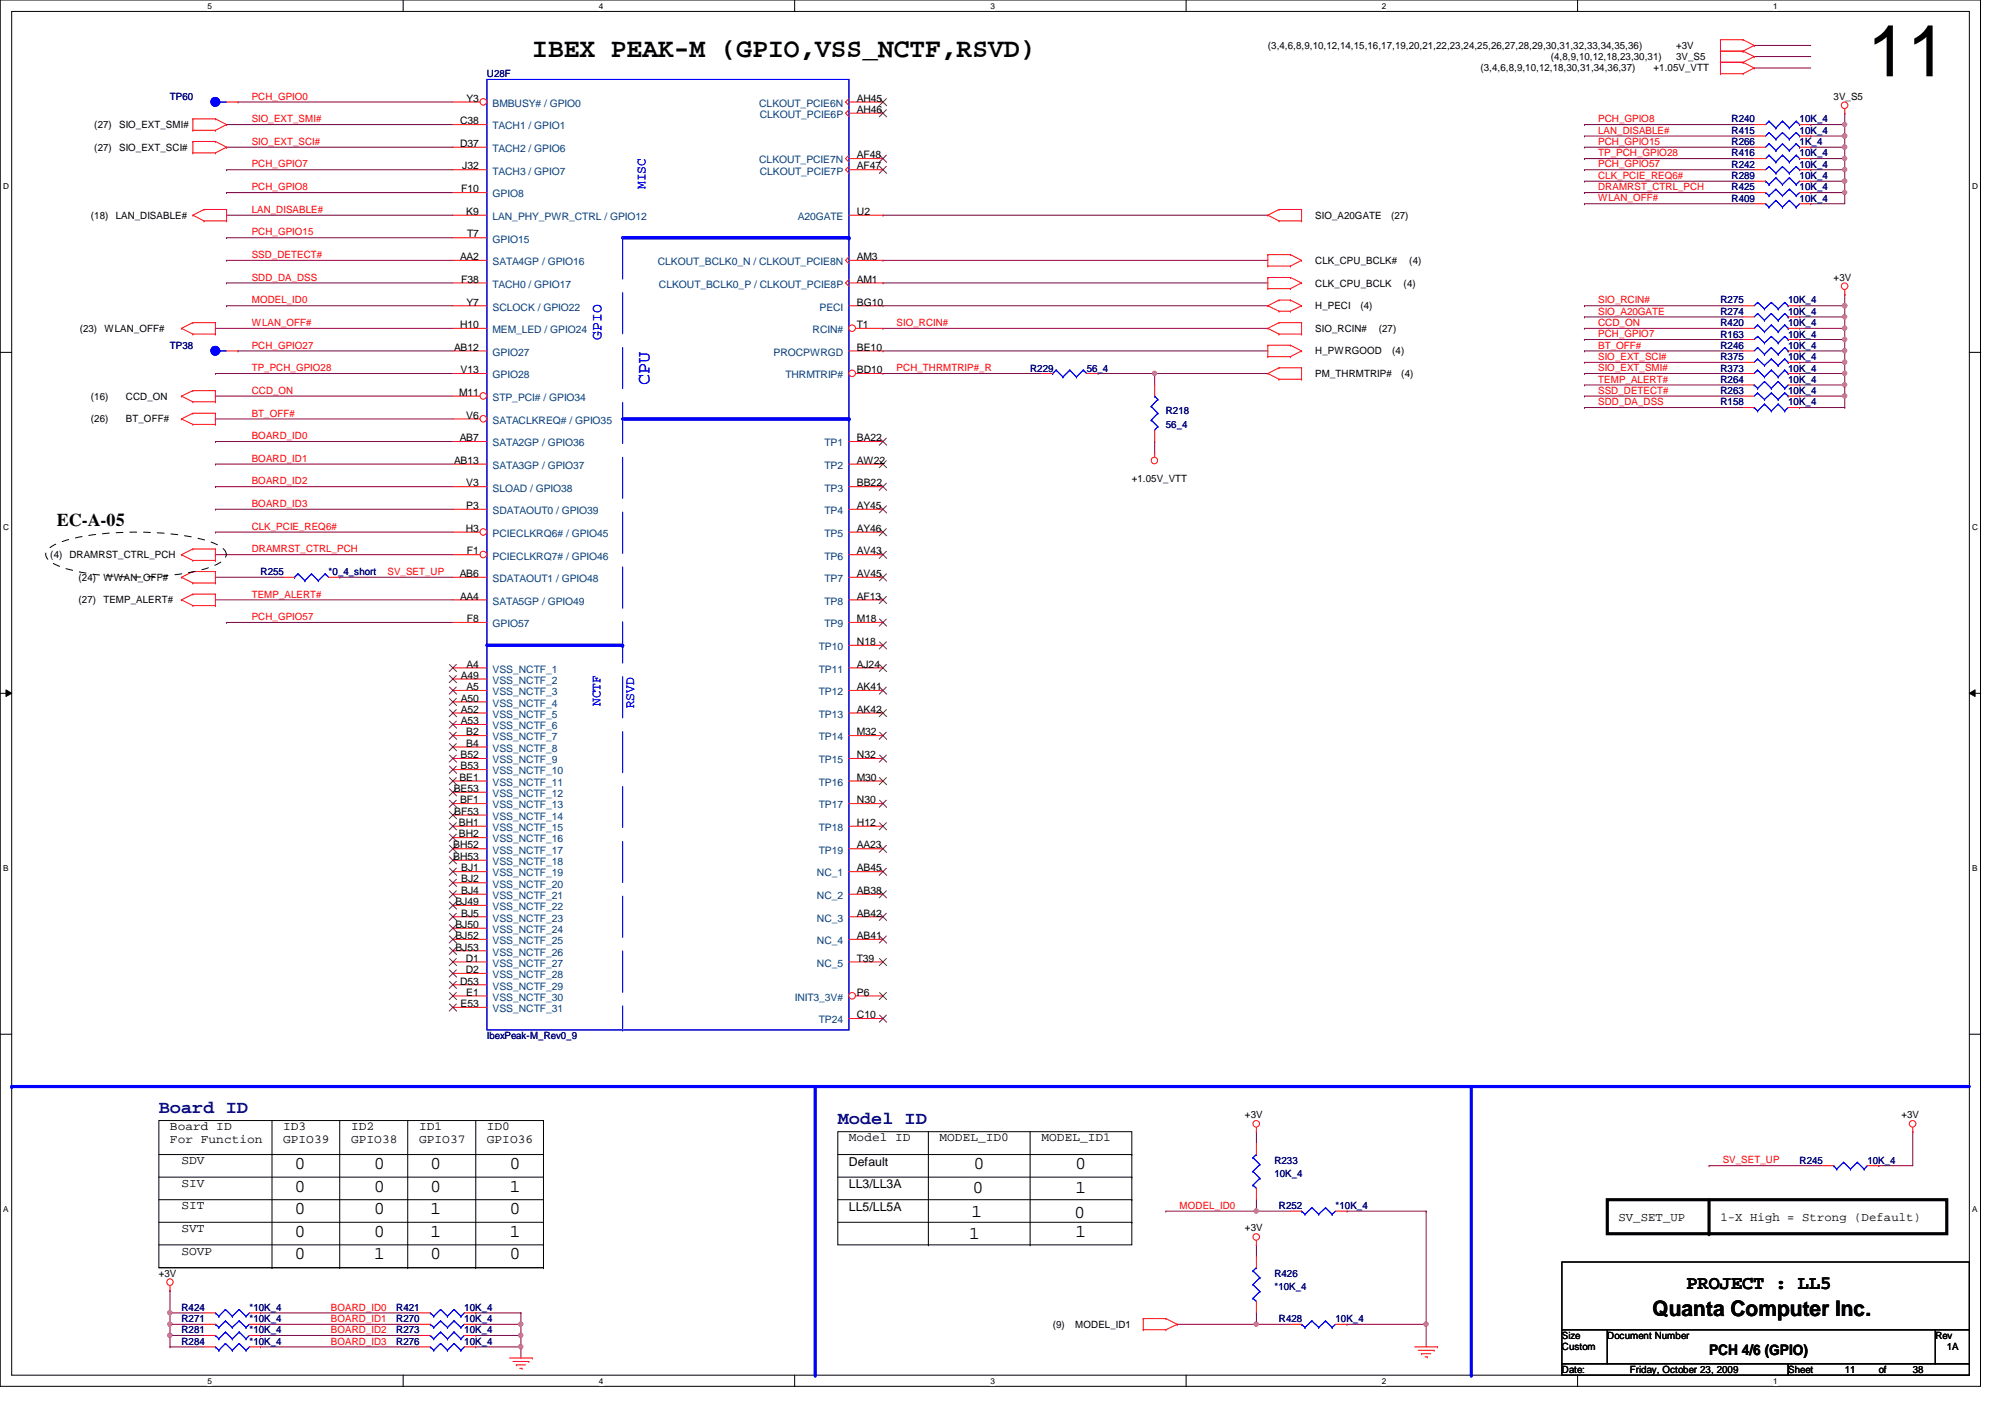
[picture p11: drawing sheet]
<svg xmlns="http://www.w3.org/2000/svg" width="297mm" height="210mm" viewBox="0 0 297 210" stroke-linecap="round" stroke-linejoin="round" font-family="sans-serif">
<defs><g id="words">
<text font-size="10.7" x="276.6" y="11.3">11</text>
<text font-size="4" x="78.9" y="8.4">IBEX PEAK-M (GPIO,VSS_NCTF,RSVD)</text>
<text font-size="3.2" x="244.8" y="194.9">Quanta Computer Inc.</text>
<text font-size="2.8" x="249.8" y="191">PROJECT : LL5</text>
<text font-size="2.7" fill="#00f" x="96.2" y="57" transform="rotate(-90 96.2 57)">CPU</text>
<g font-size="2.7">
<text x="8.4" y="77.9">EC-A-05</text>
<text x="43.6" y="173.2">0</text>
<text x="55.4" y="173.2">0</text>
<text x="63.8" y="173.2">0</text>
<text x="75.5" y="173.2">0</text>
<text x="144.2" y="173.2">0</text>
<text x="159.3" y="173.2">0</text>
<text x="43.6" y="176.5">0</text>
<text x="43.6" y="179.9">0</text>
<text x="55.4" y="176.5">0</text>
<text x="55.4" y="179.9">0</text>
<text x="63.8" y="176.5">0</text>
<text x="63.8" y="179.9">1</text>
<text x="75.5" y="176.5">1</text>
<text x="75.5" y="179.9">0</text>
<text x="144.1" y="176.7">0</text>
<text x="159.3" y="176.7">1</text>
<text x="43.6" y="183.2">0</text>
<text x="55.4" y="183.2">0</text>
<text x="63.8" y="183.2">1</text>
<text x="75.5" y="183.2">1</text>
<text x="143.5" y="183.6">1</text>
<text x="143.9" y="180.2">1</text>
<text x="159.1" y="180.4">0</text>
<text x="159.3" y="183.2">1</text>
<text x="43.6" y="186.6">0</text>
<text x="55.4" y="186.6">1</text>
<text x="63.8" y="186.6">0</text>
<text x="75.5" y="186.6">0</text>
</g>
<g font-size="2.7" fill="#000080">
<text x="23.5" y="164.9">Board ID</text>
<text x="124.1" y="166.5">Model ID</text>
</g>
<text font-size="2.2" fill="#00f" x="89.1" y="50.3" transform="rotate(-90 89.1 50.3)">GPIO</text>
<text font-size="2.2" x="253.2" y="200.7">PCH 4/6 (GPIO)</text>
<g font-size="2" fill="#00f">
<text x="95.6" y="28" transform="rotate(-90 95.6 28)">MISC</text>
<text x="88.9" y="104.6" transform="rotate(-90 88.9 104.6)">NCTF</text>
<text x="93.9" y="104.9" transform="rotate(-90 93.9 104.9)">RSVD</text>
</g>
<g font-size="1.8">
<text x="25.2" y="167.4">Board ID</text>
<text x="41.9" y="167.4">ID3</text>
<text x="52" y="167.4">ID2</text>
<text x="62.1" y="167.4">ID1</text>
<text x="72.1" y="167.4">ID0</text>
<text x="25.2" y="169.4">For Function</text>
<text x="26.9" y="172.5">SDV</text>
<text x="41.9" y="169.4">GPIO39</text>
<text x="52" y="169.4">GPIO38</text>
<text x="62.1" y="169.4">GPIO37</text>
<text x="72.1" y="169.4">GPIO36</text>
<text x="125.8" y="169.1">Model ID</text>
<text x="125.8" y="172.7">Default</text>
<text x="139.2" y="169.1">MODEL_ID0</text>
<text x="154.3" y="169.1">MODEL_ID1</text>
<text x="26.9" y="175.8">SIV</text>
<text x="26.9" y="179.2">SIT</text>
<text x="125.8" y="179.4">LL5/LL5A</text>
<text x="125.8" y="176">LL3/LL3A</text>
<text x="26.9" y="185.8">SOVP</text>
<text x="26.9" y="182.5">SVT</text>
<text x="239.8" y="180.8">SV_SET_UP</text>
<text x="254.9" y="180.8">1-X High = Strong (Default)</text>
</g>
<g font-size="1.5" fill="#000080">
<text x="72.1" y="11.4">U28F</text>
<text x="25.2" y="14.8">TP60</text>
<text x="256.5" y="21.5">R266</text>
<text x="256.5" y="18.1">R240</text>
<text x="256.5" y="23.2">R416</text>
<text x="256.5" y="19.8">R415</text>
<text x="266.6" y="21.5">1K_4</text>
<text x="266.6" y="18.1">10K_4</text>
<text x="266.6" y="23.2">10K_4</text>
<text x="266.6" y="19.8">10K_4</text>
<text x="256.5" y="26.5">R289</text>
<text x="256.5" y="29.9">R409</text>
<text x="256.5" y="28.2">R425</text>
<text x="256.5" y="24.8">R242</text>
<text x="266.6" y="26.5">10K_4</text>
<text x="266.6" y="29.9">10K_4</text>
<text x="266.6" y="28.2">10K_4</text>
<text x="266.6" y="24.8">10K_4</text>
<text x="254.9" y="45">R275</text>
<text x="254.9" y="46.7">R274</text>
<text x="264.9" y="45">10K_4</text>
<text x="264.9" y="46.7">10K_4</text>
<text x="25.2" y="51.6">TP38</text>
<text x="254.9" y="48.3">R420</text>
<text x="254.9" y="50">R163</text>
<text x="254.9" y="51.6">R246</text>
<text x="254.9" y="53.3">R375</text>
<text x="264.9" y="48.3">10K_4</text>
<text x="264.9" y="50">10K_4</text>
<text x="264.9" y="51.6">10K_4</text>
<text x="264.9" y="53.3">10K_4</text>
<text x="152.6" y="55">R229</text>
<text x="161" y="55">56_4</text>
<text x="254.9" y="58.4">R263</text>
<text x="254.9" y="55">R373</text>
<text x="254.9" y="56.7">R264</text>
<text x="264.9" y="58.4">10K_4</text>
<text x="264.9" y="55">10K_4</text>
<text x="264.9" y="56.7">10K_4</text>
<text x="172.7" y="61.4">R218</text>
<text x="172.7" y="63.4">56_4</text>
<text x="254.9" y="60">R158</text>
<text x="264.9" y="60">10K_4</text>
<text x="38.6" y="85.2">R255</text>
<text x="48.7" y="85.2">*0_4_short</text>
<text x="72.1" y="153.9">IbexPeak-M_Rev0_9</text>
<text x="188.8" y="172.4">R233</text>
<text x="266.6" y="172.4">R245</text>
<text x="276.6" y="172.4">10K_4</text>
<text x="188.8" y="174.4">10K_4</text>
<text x="189.5" y="179.1">R252</text>
<text x="197.9" y="179.1">*10K_4</text>
<text x="188.8" y="189.1">R426</text>
<text x="188.8" y="191.1">*10K_4</text>
<text x="26.9" y="195.8">R271</text>
<text x="26.9" y="194.1">R424</text>
<text x="26.9" y="197.5">R281</text>
<text x="37" y="195.8">*10K_4</text>
<text x="37" y="194.1">*10K_4</text>
<text x="37" y="197.5">*10K_4</text>
<text x="58.7" y="194.1">R421</text>
<text x="58.7" y="195.8">R270</text>
<text x="58.7" y="197.5">R273</text>
<text x="68.8" y="194.1">10K_4</text>
<text x="68.8" y="195.8">10K_4</text>
<text x="68.8" y="197.5">10K_4</text>
<text x="189.5" y="195.8">R428</text>
<text x="197.9" y="195.8">10K_4</text>
<text x="26.9" y="199.2">R284</text>
<text x="37" y="199.2">*10K_4</text>
<text x="58.7" y="199.2">R276</text>
<text x="68.8" y="199.2">10K_4</text>
</g>
<g font-size="1.5">
<text x="187.8" y="7.2">(3,4,6,8,9,10,12,14,15,16,17,19,20,21,22,23,24,25,26,27,28,29,30,31,32,33,34,35,36)</text>
<text x="219.3" y="10.6">(3,4,6,8,9,10,12,18,30,31,34,36,37)</text>
<text x="229.7" y="8.9">(4,8,9,10,12,18,23,30,31)</text>
<text x="245" y="10.6">+1.05V_VTT</text>
<text x="248.3" y="8.9">3V_S5</text>
<text x="248.3" y="7.2">+3V</text>
<text x="69.1" y="15.1">Y3</text>
<text x="127" y="15.1">AH45</text>
<text x="127" y="16.7">AH46</text>
<text x="271.6" y="14.8">3V_S5</text>
<text x="14" y="19">(27)</text>
<text x="14" y="22.3">(27)</text>
<text x="17.6" y="19">SIO_EXT_SMI#</text>
<text x="17.6" y="22.3">SIO_EXT_SCI#</text>
<text x="68.2" y="21.8">D37</text>
<text x="68.2" y="18.4">C38</text>
<text x="127" y="23.5">AF48</text>
<text x="68.3" y="28.5">F10</text>
<text x="68.5" y="25.1">J32</text>
<text x="127" y="25.1">AF47</text>
<text x="13.5" y="32.4">(18)</text>
<text x="17.1" y="32.4">LAN_DISABLE#</text>
<text x="69.1" y="31.8">K9</text>
<text x="69.2" y="35.2">T7</text>
<text x="127" y="31.8">U2</text>
<text x="194.9" y="32.4">SIO_A20GATE</text>
<text x="206.1" y="32.4">(27)</text>
<text x="68.2" y="38.5">AA2</text>
<text x="68.3" y="41.9">F38</text>
<text x="127" y="38.5">AM3</text>
<text x="127" y="41.9">AM1</text>
<text x="194.9" y="39.1">CLK_CPU_BCLK#</text>
<text x="208.8" y="39.1">(4)</text>
<text x="271.6" y="41.6">+3V</text>
<text x="69.1" y="45.3">Y7</text>
<text x="127" y="45.3">BG10</text>
<text x="194.9" y="42.5">CLK_CPU_BCLK</text>
<text x="194.9" y="45.8">H_PECI</text>
<text x="201.5" y="45.8">(4)</text>
<text x="207.9" y="42.5">(4)</text>
<text x="11.8" y="49.1">(23)</text>
<text x="15.5" y="49.1">WLAN_OFF#</text>
<text x="67.3" y="51.9">AB12</text>
<text x="68.2" y="48.6">H10</text>
<text x="127" y="51.9">BE10</text>
<text x="127" y="48.6">T1</text>
<text x="194.9" y="49.1">SIO_RCIN#</text>
<text x="194.9" y="52.5">H_PWRGOOD</text>
<text x="204.3" y="49.1">(27)</text>
<text x="206.2" y="52.5">(4)</text>
<text x="13.5" y="59.2">(16)</text>
<text x="18.7" y="59.2">CCD_ON</text>
<text x="68" y="58.6">M11</text>
<text x="68.2" y="55.3">V13</text>
<text x="127" y="55.3">BD10</text>
<text x="194.9" y="55.8">PM_THRMTRIP#</text>
<text x="207.6" y="55.8">(4)</text>
<text x="13.5" y="62.6">(26)</text>
<text x="18.7" y="62.6">BT_OFF#</text>
<text x="68.1" y="65.4">AB7</text>
<text x="69.1" y="62">V6</text>
<text x="127" y="65.4">BA22</text>
<text x="67.3" y="68.7">AB13</text>
<text x="127" y="68.7">AW22</text>
<text x="167.7" y="71.5">+1.05V_VTT</text>
<text x="69.1" y="72.1">V3</text>
<text x="69.1" y="75.4">P3</text>
<text x="127" y="75.4">AY45</text>
<text x="127" y="72.1">BB22</text>
<text x="7.4" y="82.7">(4)</text>
<text x="10.3" y="82.7">DRAMRST_CTRL_PCH</text>
<text x="69" y="78.8">H3</text>
<text x="69.2" y="82.1">F1</text>
<text x="127" y="78.8">AY46</text>
<text x="127" y="82.1">AV43</text>
<text x="11.6" y="86">(24)</text>
<text x="11.6" y="89.4">(27)</text>
<text x="15.3" y="86">WWAN_OFF#</text>
<text x="15.3" y="89.4">TEMP_ALERT#</text>
<text x="68.1" y="85.5">AB6</text>
<text x="68.2" y="88.8">AA4</text>
<text x="127" y="85.5">AV45</text>
<text x="127" y="88.8">AF13</text>
<text x="69.2" y="92.2">F8</text>
<text x="127" y="92.2">M18</text>
<text x="127" y="95.5">N18</text>
<text x="68.3" y="100.5">A49</text>
<text x="69.1" y="98.9">A4</text>
<text x="127" y="98.9">AJ24</text>
<text x="68.3" y="103.9">A50</text>
<text x="68.3" y="105.6">A52</text>
<text x="68.3" y="107.3">A53</text>
<text x="69.1" y="102.2">A5</text>
<text x="127" y="102.2">AK41</text>
<text x="127" y="105.6">AK42</text>
<text x="68.2" y="112.3">B52</text>
<text x="68.2" y="114">B53</text>
<text x="69.1" y="108.9">B2</text>
<text x="69.1" y="110.6">B4</text>
<text x="127" y="108.9">M32</text>
<text x="127" y="112.3">N32</text>
<text x="67.2" y="117.3">BE53</text>
<text x="68.1" y="115.7">BE1</text>
<text x="68.2" y="119">BF1</text>
<text x="127" y="115.7">M30</text>
<text x="127" y="119">N30</text>
<text x="67.1" y="125.7">BH52</text>
<text x="67.3" y="120.7">BF53</text>
<text x="68" y="122.3">BH1</text>
<text x="68" y="124">BH2</text>
<text x="127" y="125.7">AA23</text>
<text x="127" y="122.3">H12</text>
<text x="67.1" y="127.4">BH53</text>
<text x="68.3" y="129.1">BJ1</text>
<text x="68.3" y="130.7">BJ2</text>
<text x="127" y="129.1">AB45</text>
<text x="67.5" y="134.1">BJ49</text>
<text x="67.5" y="137.5">BJ50</text>
<text x="68.3" y="132.4">BJ4</text>
<text x="68.3" y="135.8">BJ5</text>
<text x="127" y="132.4">AB38</text>
<text x="127" y="135.8">AB42</text>
<text x="67.5" y="139.1">BJ52</text>
<text x="67.5" y="140.8">BJ53</text>
<text x="69" y="142.5">D1</text>
<text x="127" y="139.1">AB41</text>
<text x="127" y="142.5">T39</text>
<text x="68.2" y="145.8">D53</text>
<text x="68.2" y="149.2">E53</text>
<text x="69" y="144.1">D2</text>
<text x="69.1" y="147.5">E1</text>
<text x="127" y="147.5">P6</text>
<text x="127" y="150.8">C10</text>
<text x="184.4" y="165.7">+3V</text>
<text x="281.7" y="165.7">+3V</text>
<text x="184.4" y="182.4">+3V</text>
<text x="23.5" y="189.1">+3V</text>
<text x="156" y="196.7">(9)</text>
<text x="159.3" y="196.7">MODEL_ID1</text>
<text x="231.4" y="198.3">Size</text>
<text x="231.4" y="203.4">Date:</text>
<text x="231.4" y="200">Custom</text>
<text x="238.1" y="198.3">Document Number</text>
<text x="241.5" y="203.4">Friday, October 23, 2009</text>
<text x="264.9" y="203.4">Sheet</text>
<text x="273.3" y="203.4">11</text>
<text x="278.3" y="203.4">of</text>
<text x="283.4" y="203.4">38</text>
<text x="286.7" y="198.3">Rev</text>
<text x="288.4" y="200">1A</text>
</g>
<g font-size="1.5" fill="#f00">
<text x="37.3" y="14.8">PCH_GPIO0</text>
<text x="37.3" y="18.1">SIO_EXT_SMI#</text>
<text x="37.3" y="21.5">SIO_EXT_SCI#</text>
<text x="236.8" y="18.1">PCH_GPIO8</text>
<text x="236.8" y="19.8">LAN_DISABLE#</text>
<text x="236.8" y="21.5">PCH_GPIO15</text>
<text x="236.8" y="23.2">TP_PCH_GPIO28</text>
<text x="37.3" y="24.8">PCH_GPIO7</text>
<text x="37.3" y="28.2">PCH_GPIO8</text>
<text x="236.8" y="24.8">PCH_GPIO57</text>
<text x="236.8" y="26.5">CLK_PCIE_REQ6#</text>
<text x="236.8" y="28.2">DRAMRST_CTRL_PCH</text>
<text x="236.8" y="29.8">WLAN_OFF#</text>
<text x="37.3" y="34.9">PCH_GPIO15</text>
<text x="37.3" y="31.5">LAN_DISABLE#</text>
<text x="37.3" y="41.6">SDD_DA_DSS</text>
<text x="37.3" y="38.2">SSD_DETECT#</text>
<text x="37.3" y="45">MODEL_ID0</text>
<text x="236.8" y="45">SIO_RCIN#</text>
<text x="236.8" y="46.6">SIO_A20GATE</text>
<text x="37.3" y="51.6">PCH_GPIO27</text>
<text x="37.3" y="48.3">WLAN_OFF#</text>
<text x="132.8" y="48.3">SIO_RCIN#</text>
<text x="236.8" y="48.3">CCD_ON</text>
<text x="236.8" y="53.3">SIO_EXT_SCI#</text>
<text x="236.8" y="50">PCH_GPIO7</text>
<text x="236.8" y="51.6">BT_OFF#</text>
<text x="37.3" y="55">TP_PCH_GPIO28</text>
<text x="37.3" y="58.3">CCD_ON</text>
<text x="132.8" y="55">PCH_THRMTRIP#_R</text>
<text x="236.8" y="55">SIO_EXT_SMI#</text>
<text x="236.8" y="56.7">TEMP_ALERT#</text>
<text x="236.8" y="58.3">SSD_DETECT#</text>
<text x="37.3" y="61.7">BT_OFF#</text>
<text x="37.3" y="65.1">BOARD_ID0</text>
<text x="236.8" y="60">SDD_DA_DSS</text>
<text x="37.3" y="71.8">BOARD_ID2</text>
<text x="37.3" y="68.4">BOARD_ID1</text>
<text x="37.3" y="75.1">BOARD_ID3</text>
<text x="37.3" y="78.5">CLK_PCIE_REQ6#</text>
<text x="37.3" y="81.8">DRAMRST_CTRL_PCH</text>
<text x="37.3" y="88.5">TEMP_ALERT#</text>
<text x="57.4" y="85.2">SV_SET_UP</text>
<text x="37.3" y="91.9">PCH_GPIO57</text>
<text x="255.2" y="172.3">SV_SET_UP</text>
<text x="174.7" y="179.1">MODEL_ID0</text>
<text x="49" y="197.5">BOARD_ID2</text>
<text x="49" y="195.8">BOARD_ID1</text>
<text x="49" y="194.1">BOARD_ID0</text>
<text x="49" y="199.2">BOARD_ID3</text>
</g>
<g font-size="1.5" fill="#004080">
<text x="73" y="15.8">BMBUSY# / GPIO0</text>
<text x="112.5" y="15.8">CLKOUT_PCIE6N</text>
<text x="112.6" y="17.5">CLKOUT_PCIE6P</text>
<text x="73" y="22.5">TACH2 / GPIO6</text>
<text x="73" y="19.2">TACH1 / GPIO1</text>
<text x="73" y="25.9">TACH3 / GPIO7</text>
<text x="73" y="29.3">GPIO8</text>
<text x="112.5" y="24.2">CLKOUT_PCIE7N</text>
<text x="112.6" y="25.9">CLKOUT_PCIE7P</text>
<text x="73" y="32.6">LAN_PHY_PWR_CTRL / GPIO12</text>
<text x="73" y="35.9">GPIO15</text>
<text x="118.2" y="32.6">A20GATE</text>
<text x="73" y="39.3">SATA4GP / GPIO16</text>
<text x="97.4" y="39.3">CLKOUT_BCLK0_N / CLKOUT_PCIE8N</text>
<text x="73" y="42.6">TACH0 / GPIO17</text>
<text x="73" y="46">SCLOCK / GPIO22</text>
<text x="97.6" y="42.6">CLKOUT_BCLK0_P / CLKOUT_PCIE8P</text>
<text x="121.4" y="46">PECI</text>
<text x="73" y="52.7">GPIO27</text>
<text x="73" y="49.4">MEM_LED / GPIO24</text>
<text x="114.6" y="52.7">PROCPWRGD</text>
<text x="120.4" y="49.4">RCIN#</text>
<text x="73" y="56">GPIO28</text>
<text x="73" y="59.4">STP_PCI# / GPIO34</text>
<text x="116.4" y="56">THRMTRIP#</text>
<text x="73" y="62.8">SATACLKREQ# / GPIO35</text>
<text x="73" y="69.5">SATA3GP / GPIO37</text>
<text x="73" y="66.1">SATA2GP / GPIO36</text>
<text x="122.2" y="66.1">TP1</text>
<text x="122.2" y="69.5">TP2</text>
<text x="73" y="72.8">SLOAD / GPIO38</text>
<text x="73" y="76.2">SDATAOUT0 / GPIO39</text>
<text x="122.2" y="76.2">TP4</text>
<text x="122.2" y="72.8">TP3</text>
<text x="73" y="79.5">PCIECLKRQ6# / GPIO45</text>
<text x="73" y="82.9">PCIECLKRQ7# / GPIO46</text>
<text x="122.2" y="79.5">TP5</text>
<text x="122.2" y="82.9">TP6</text>
<text x="73" y="89.6">SATA5GP / GPIO49</text>
<text x="73" y="86.2">SDATAOUT1 / GPIO48</text>
<text x="122.2" y="86.2">TP7</text>
<text x="122.2" y="89.6">TP8</text>
<text x="73" y="92.9">GPIO57</text>
<text x="122.2" y="92.9">TP9</text>
<text x="73" y="99.7">VSS_NCTF_1</text>
<text x="73" y="101.3">VSS_NCTF_2</text>
<text x="121.3" y="96.3">TP10</text>
<text x="121.3" y="99.7">TP11</text>
<text x="73" y="103">VSS_NCTF_3</text>
<text x="73" y="104.7">VSS_NCTF_4</text>
<text x="73" y="106.3">VSS_NCTF_5</text>
<text x="121.3" y="103">TP12</text>
<text x="121.3" y="106.3">TP13</text>
<text x="73" y="108">VSS_NCTF_6</text>
<text x="73" y="109.7">VSS_NCTF_7</text>
<text x="73" y="111.4">VSS_NCTF_8</text>
<text x="73" y="113.1">VSS_NCTF_9</text>
<text x="121.3" y="109.7">TP14</text>
<text x="121.3" y="113.1">TP15</text>
<text x="73" y="114.7">VSS_NCTF_10</text>
<text x="73" y="116.4">VSS_NCTF_11</text>
<text x="73" y="118.1">VSS_NCTF_12</text>
<text x="73" y="119.8">VSS_NCTF_13</text>
<text x="121.3" y="116.4">TP16</text>
<text x="121.3" y="119.8">TP17</text>
<text x="73" y="121.5">VSS_NCTF_14</text>
<text x="73" y="123.1">VSS_NCTF_15</text>
<text x="73" y="124.8">VSS_NCTF_16</text>
<text x="121.3" y="123.1">TP18</text>
<text x="73" y="126.4">VSS_NCTF_17</text>
<text x="73" y="128.1">VSS_NCTF_18</text>
<text x="73" y="129.8">VSS_NCTF_19</text>
<text x="73" y="131.5">VSS_NCTF_20</text>
<text x="121" y="129.8">NC_1</text>
<text x="121.3" y="126.4">TP19</text>
<text x="73" y="133.2">VSS_NCTF_21</text>
<text x="73" y="134.8">VSS_NCTF_22</text>
<text x="73" y="136.5">VSS_NCTF_23</text>
<text x="121" y="133.2">NC_2</text>
<text x="121" y="136.5">NC_3</text>
<text x="73" y="138.2">VSS_NCTF_24</text>
<text x="73" y="139.9">VSS_NCTF_25</text>
<text x="73" y="141.6">VSS_NCTF_26</text>
<text x="73" y="143.2">VSS_NCTF_27</text>
<text x="121" y="139.9">NC_4</text>
<text x="121" y="143.2">NC_5</text>
<text x="73" y="144.9">VSS_NCTF_28</text>
<text x="73" y="146.6">VSS_NCTF_29</text>
<text x="73" y="148.3">VSS_NCTF_30</text>
<text x="73" y="149.9">VSS_NCTF_31</text>
<text x="117.8" y="148.3">INIT3_3V#</text>
<text x="121.3" y="151.6">TP24</text>
</g>
<g font-size="1.2">
<text x="30.7" y="1.3">5</text>
<text x="88.7" y="1.3">4</text>
<text x="146.7" y="1.3">3</text>
<text x="204.7" y="1.3">2</text>
<text x="262.7" y="1.3">1</text>
<text x=".5" y="28">D</text>
<text x="292.2" y="28">D</text>
<text x=".5" y="78.5">C</text>
<text x="292.2" y="78.5">C</text>
<text x=".5" y="129">B</text>
<text x="292.2" y="129">B</text>
<text x=".5" y="179.5">A</text>
<text x="292.2" y="179.5">A</text>
<text x="30.7" y="205">5</text>
<text x="88.7" y="205">4</text>
<text x="146.7" y="205">3</text>
<text x="204.7" y="205">2</text>
<text x="262.7" y="205">1</text>
</g>
</g></defs>
<path d="M0 0h293.4v205.4h-293.4zM1.7 1.7h290.1v202h-290.1z" fill="none" stroke="#000" stroke-width=".15"/>
<g fill="#fff">
<path d="M30.7 .2h.7v1.3h-.7z"/>
<path d="M30.7 203.9h.7v1.3h-.7z"/>
</g>
<path d="M59.7 0v1.7M59.7 203.7v1.7" fill="none" stroke="#000" stroke-width=".15"/>
<g fill="#fff">
<path d="M88.7 .2h.7v1.3h-.7z"/>
<path d="M88.7 203.9h.7v1.3h-.7z"/>
</g>
<path d="M117.7 0v1.7M117.7 203.7v1.7" fill="none" stroke="#000" stroke-width=".15"/>
<g fill="#fff">
<path d="M146.7 .2h.7v1.3h-.7z"/>
<path d="M146.7 203.9h.7v1.3h-.7z"/>
</g>
<path d="M175.7 0v1.7M175.7 203.7v1.7" fill="none" stroke="#000" stroke-width=".15"/>
<g fill="#fff">
<path d="M204.7 .2h.7v1.3h-.7z"/>
<path d="M204.7 203.9h.7v1.3h-.7z"/>
</g>
<path d="M233.7 0v1.7M233.7 203.7v1.7" fill="none" stroke="#000" stroke-width=".15"/>
<g fill="#fff">
<path d="M262.7 .2h.7v1.3h-.7z"/>
<path d="M262.7 203.9h.7v1.3h-.7z"/>
<path d="M.5 26.9h.8v1.4h-.8z"/>
<path d="M292.2 26.9h.8v1.4h-.8z"/>
<path d="M.5 77.4h.8v1.4h-.8z"/>
<path d="M292.2 77.4h.8v1.4h-.8z"/>
</g>
<path d="M0 52.2h1.7M291.8 52.2h1.7" fill="none" stroke="#000" stroke-width=".15"/>
<g fill="#fff">
<path d="M.5 127.9h.7v1.4h-.7z"/>
<path d="M292.2 127.9h.7v1.4h-.7z"/>
</g>
<path d="M0 102.7h1.7M.9 102.2l.8 .5-.8 .5zM291.8 102.7l.8-.5v1zM291.8 102.7h1.7" fill="none" stroke="#000" stroke-width=".15"/>
<path d="M.9 102.2l.8 .5-.8 .5zM291.8 102.7l.8-.5v1z" fill="#000"/>
<g fill="#fff">
<path d="M.5 178.4h.7v1.4h-.7z"/>
<path d="M292.2 178.4h.7v1.4h-.7z"/>
</g>
<path d="M0 153.2h1.7M291.8 153.2h1.7" fill="none" stroke="#000" stroke-width=".15"/>
<g fill="none" stroke="#800040" stroke-width=".15">
<path d="M33.6 25.1h.1M33.6 28.5h.1M33.6 25.1h33.5M33.6 28.5h33.5M130.8 38.6h.1M130.8 38.6h57M31.9 55.3h.1M31.9 55.3h35.2M35.3 52h.1M35.3 52h31.8M130.8 41.9h.1M130.8 52h.1"/>
<path d="M130.8 55.3h.1M130.8 52h57M130.8 55.3h23.5M130.8 41.9h57M171.1 55.3h.1M171.1 55.3h16.7M31.9 62.1h.1M31.9 72.1h.1M31.9 62.1h35.2M31.9 72.1h35.2M33.6 92.2h.1M33.6 92.2h33.5"/>
</g>
<circle cx="171" cy="55.3" r=".32" fill="#f0f"/>
<circle cx="171" cy="55.3" r=".32" fill="none" stroke="#f0f" stroke-width=".15"/>
<path d="M130.8 31.9h.1M130.8 31.9h57M234.7 48.6h.1M234.7 45.3h.1M234.7 48.6h23.5M234.7 45.3h23.5M266.6 48.6h.1M266.6 45.3h.1M266.6 45.3h6.7M273.3 46.9h.1M273.3 46.9v1.7h-6.7" fill="none" stroke="#800040" stroke-width=".15"/>
<circle cx="273.3" cy="46.9" r=".32" fill="#f0f"/>
<circle cx="273.3" cy="46.9" r=".32" fill="none" stroke="#f0f" stroke-width=".15"/>
<path d="M273.3 26.8h.1M273.3 26.8v1.7M130.8 48.6h.1M130.8 48.6h57M273.3 48.6h.1M273.3 48.6v1.7" fill="none" stroke="#800040" stroke-width=".15"/>
<circle cx="273.3" cy="48.6" r=".32" fill="#f0f"/>
<circle cx="273.3" cy="48.6" r=".32" fill="none" stroke="#f0f" stroke-width=".15"/>
<path d="M33.6 45.3h.1M33.6 41.9h.1M33.6 45.3h33.5M33.6 41.9h33.5M234.7 46.9h.1M234.7 46.9h23.5M266.6 46.9h.1M266.6 46.9h6.7M273.3 52h.1M273.3 52v1.7" fill="none" stroke="#800040" stroke-width=".15"/>
<circle cx="273.3" cy="52" r=".32" fill="#f0f"/>
<circle cx="273.3" cy="52" r=".32" fill="none" stroke="#f0f" stroke-width=".15"/>
<path d="M234.7 18.5h.1M234.7 18.5h25.2M268.3 18.5h.1M268.3 18.5h5M273.3 45.3h.1M273.3 45.3v1.6M31.9 78.8h.1M31.9 75.4h.1M31.9 78.8h35.2M31.9 75.4h35.2M31.9 82.2h.1M31.9 82.2h35.2" fill="none" stroke="#800040" stroke-width=".15"/>
<circle cx="273.3" cy="45.3" r=".32" fill="#f0f"/>
<circle cx="273.3" cy="45.3" r=".32" fill="none" stroke="#f0f" stroke-width=".15"/>
<path d="M33.6 35.2h.1M33.6 35.2h33.5M31.9 48.6h.1M31.9 58.7h.1M31.9 48.6h35.2M31.9 58.7h35.2M273.3 43.6h.1M273.3 43.6v1.7" fill="none" stroke="#800040" stroke-width=".15"/>
<circle cx="273.3" cy="45.3" r=".32" fill="#f0f"/>
<circle cx="273.3" cy="45.3" r=".32" fill="none" stroke="#f0f" stroke-width=".15"/>
<path d="M234.7 55.3h.1M234.7 55.3h23.5M266.6 55.3h.1M266.6 53.7h.1M266.6 53.7h6.7M273.3 53.7h.1M273.3 53.7v1.6h-6.7" fill="none" stroke="#800040" stroke-width=".15"/>
<circle cx="273.3" cy="53.7" r=".32" fill="#f0f"/>
<circle cx="273.3" cy="53.7" r=".32" fill="none" stroke="#f0f" stroke-width=".15"/>
<path d="M234.7 53.7h.1M234.7 53.7h23.5M38.6 199.5h.1M38.6 199.5h23.5M70.5 197.8h.1M70.5 197.8h6.7" fill="none" stroke="#800040" stroke-width=".15"/>
<circle cx="77.1" cy="197.8" r=".32" fill="#f0f"/>
<circle cx="77.1" cy="197.8" r=".32" fill="none" stroke="#f0f" stroke-width=".15"/>
<path d="M38.6 197.8h.1M38.6 197.8h23.5M70.5 199.5h.1M70.5 199.5h6.7" fill="none" stroke="#800040" stroke-width=".15"/>
<circle cx="77.1" cy="199.5" r=".32" fill="#f0f"/>
<circle cx="77.1" cy="199.5" r=".32" fill="none" stroke="#f0f" stroke-width=".15"/>
<path d="M25.2 199.5h.1M25.2 197.8h.1M25.2 199.5h5M25.2 197.8h5" fill="none" stroke="#800040" stroke-width=".15"/>
<circle cx="25.2" cy="197.8" r=".32" fill="#f0f"/>
<circle cx="25.2" cy="197.8" r=".32" fill="none" stroke="#f0f" stroke-width=".15"/>
<g fill="none" stroke="#800040" stroke-width=".15">
<path d="M25.2 196.2h.1M25.2 197.8h.1M25.2 191.1h.1M25.2 194.5h.1M25.2 191.1v8.4M38.6 196.2h.1M38.6 194.5h.1M38.6 196.2h23.5M38.6 194.5h23.5M77.2 196.2h.1M77.2 197.8h.1M77.2 194.5h.1"/>
<path d="M77.2 199.5h.1M77.2 194.5v6.7"/>
</g>
<circle cx="25.2" cy="196.1" r=".32" fill="#f0f"/>
<circle cx="25.2" cy="196.1" r=".32" fill="none" stroke="#f0f" stroke-width=".15"/>
<circle cx="25.2" cy="194.5" r=".32" fill="#f0f"/>
<circle cx="25.2" cy="194.5" r=".32" fill="none" stroke="#f0f" stroke-width=".15"/>
<path d="M25.2 196.2h.1M25.2 194.5h.1M25.2 196.2h5M25.2 194.5h5M70.5 194.5h.1M70.5 196.2h.1M70.5 196.2h6.7M70.5 194.5h6.7" fill="none" stroke="#800040" stroke-width=".15"/>
<circle cx="77.1" cy="196.1" r=".32" fill="#f0f"/>
<circle cx="77.1" cy="196.1" r=".32" fill="none" stroke="#f0f" stroke-width=".15"/>
<path d="M186.1 167.6h.1M186.1 167.6v1.7M199.6 196.2h.1M199.6 196.2h11.7" fill="none" stroke="#800040" stroke-width=".15"/>
<circle cx="211.3" cy="196.1" r=".32" fill="#f0f"/>
<circle cx="211.3" cy="196.1" r=".32" fill="none" stroke="#f0f" stroke-width=".15"/>
<path d="M174.4 196.2h.1M174.4 196.2h16.8M186.1 194.5h.1M186.1 196.2h.1M186.1 194.5v1.7" fill="none" stroke="#800040" stroke-width=".15"/>
<circle cx="186.1" cy="196.1" r=".32" fill="#f0f"/>
<circle cx="186.1" cy="196.1" r=".32" fill="none" stroke="#f0f" stroke-width=".15"/>
<path d="M172.7 179.4h.1M172.7 179.4h18.5M186.1 177.7h.1M186.1 179.4h.1M186.1 177.7v1.7M199.6 179.4h.1M199.6 179.4h11.7" fill="none" stroke="#800040" stroke-width=".15"/>
<circle cx="186.1" cy="179.4" r=".32" fill="#f0f"/>
<circle cx="186.1" cy="179.4" r=".32" fill="none" stroke="#f0f" stroke-width=".15"/>
<g fill="none" stroke="#800040" stroke-width=".15">
<path d="M33.6 18.5h.1M33.6 18.5h33.5M273.3 16.8h.1M273.3 16.8v1.7M33.6 21.8h.1M33.6 21.8h33.5M234.7 20.2h.1M234.7 20.2h25.2M268.3 20.2h.1M268.3 20.2h5M211.3 179.4h.1M211.3 179.4v20.1"/>
<path d="M186.1 184.4h.1M186.1 184.4v1.7M211.3 196.2h.1"/>
</g>
<circle cx="273.3" cy="20.1" r=".32" fill="#f0f"/>
<circle cx="273.3" cy="20.1" r=".32" fill="none" stroke="#f0f" stroke-width=".15"/>
<path d="M273.3 18.5h.1M273.3 18.5v1.7" fill="none" stroke="#800040" stroke-width=".15"/>
<circle cx="273.3" cy="18.4" r=".32" fill="#f0f"/>
<circle cx="273.3" cy="18.4" r=".32" fill="none" stroke="#f0f" stroke-width=".15"/>
<path d="M234.7 21.8h.1M234.7 21.8h25.2M268.3 21.8h.1M273.3 20.2h.1M273.3 20.2v1.6h-5" fill="none" stroke="#800040" stroke-width=".15"/>
<circle cx="273.3" cy="20.1" r=".32" fill="#f0f"/>
<circle cx="273.3" cy="20.1" r=".32" fill="none" stroke="#f0f" stroke-width=".15"/>
<path d="M234.7 23.5h.1M234.7 23.5h25.2M268.3 23.5h.1M273.3 21.8h.1M273.3 21.8v1.7h-5" fill="none" stroke="#800040" stroke-width=".15"/>
<circle cx="273.3" cy="21.8" r=".32" fill="#f0f"/>
<circle cx="273.3" cy="21.8" r=".32" fill="none" stroke="#f0f" stroke-width=".15"/>
<path d="M234.7 25.1h.1M234.7 25.1h25.2M268.3 25.1h.1M268.3 25.1h5" fill="none" stroke="#800040" stroke-width=".15"/>
<circle cx="273.3" cy="25.1" r=".32" fill="#f0f"/>
<circle cx="273.3" cy="25.1" r=".32" fill="none" stroke="#f0f" stroke-width=".15"/>
<path d="M273.3 23.5h.1M273.3 23.5v1.6" fill="none" stroke="#800040" stroke-width=".15"/>
<circle cx="273.3" cy="23.5" r=".32" fill="#f0f"/>
<circle cx="273.3" cy="23.5" r=".32" fill="none" stroke="#f0f" stroke-width=".15"/>
<path d="M234.7 50.3h.1M234.7 50.3h23.5M266.6 50.3h.1M266.6 50.3h6.7" fill="none" stroke="#800040" stroke-width=".15"/>
<circle cx="273.3" cy="50.3" r=".32" fill="#f0f"/>
<circle cx="273.3" cy="50.3" r=".32" fill="none" stroke="#f0f" stroke-width=".15"/>
<path d="M268.3 26.8h.1M268.3 26.8h5M234.7 52h.1M234.7 52h23.5M266.6 52h.1M273.3 50.3h.1M273.3 50.3v1.7h-6.7" fill="none" stroke="#800040" stroke-width=".15"/>
<circle cx="273.3" cy="26.8" r=".32" fill="#f0f"/>
<circle cx="273.3" cy="26.8" r=".32" fill="none" stroke="#f0f" stroke-width=".15"/>
<path d="M268.3 28.5h.1M268.3 28.5h5" fill="none" stroke="#800040" stroke-width=".15"/>
<circle cx="273.3" cy="28.5" r=".32" fill="#f0f"/>
<circle cx="273.3" cy="28.5" r=".32" fill="none" stroke="#f0f" stroke-width=".15"/>
<g fill="none" stroke="#800040" stroke-width=".15">
<path d="M35.3 15.1h.1M35.3 15.1h31.8M33.6 31.9h.1M33.6 31.9h33.5M234.7 26.8h.1M234.7 28.5h.1M234.7 30.2h.1M234.7 26.8h25.2M234.7 28.5h25.2M234.7 30.2h25.2M268.3 30.2h.1M273.3 25.1h.1"/>
<path d="M273.3 28.5h.1M273.3 25.1v1.7M273.3 28.5v1.7h-5M130.8 45.3h.1M130.8 45.3h57M171.1 55.3h.1M171.1 55.3v1.7M273.3 57h.1M273.3 55.3v1.7M31.9 65.4h.1M31.9 68.7h.1M31.9 65.4h35.2"/>
<path d="M31.9 68.7h35.2M171.1 65.4h.1M171.1 65.4v1.7M31.9 85.5h.1M31.9 88.9h.1M31.9 85.5h10M31.9 88.9h35.2M50.3 85.5h.1M50.3 85.5h16.8M253.2 172.7h.1M253.2 172.7h16.8M278.3 172.7h.1"/>
<path d="M283.4 167.6h.1M283.4 167.6v5.1h-5.1"/>
</g>
<circle cx="273.3" cy="55.3" r=".32" fill="#f0f"/>
<circle cx="273.3" cy="55.3" r=".32" fill="none" stroke="#f0f" stroke-width=".15"/>
<path d="M234.7 57h.1M234.7 57h23.5M266.6 57h.1M266.6 57h6.7" fill="none" stroke="#800040" stroke-width=".15"/>
<circle cx="273.3" cy="57" r=".32" fill="#f0f"/>
<circle cx="273.3" cy="57" r=".32" fill="none" stroke="#f0f" stroke-width=".15"/>
<path d="M259.9 8.4h.1M259.9 6.7h.1M259.9 10.1h.1M259.9 8.4h8.4M259.9 6.7h8.4M259.9 10.1h8.4M266.6 58.7h.1M266.6 58.7h6.7" fill="none" stroke="#800040" stroke-width=".15"/>
<circle cx="273.3" cy="58.6" r=".32" fill="#f0f"/>
<circle cx="273.3" cy="58.6" r=".32" fill="none" stroke="#f0f" stroke-width=".15"/>
<g fill="none" stroke="#800040" stroke-width=".15">
<path d="M33.6 38.6h.1M33.6 38.6h33.5M162.7 55.3h.1M162.7 55.3h8.4M234.7 58.7h.1M234.7 58.7h23.5M273.3 57h.1M273.3 57v3.4M234.7 60.4h.1M234.7 60.4h23.5M266.6 60.4h.1M266.6 60.4h6.7"/>
<path d="M273.3 60.4h.1"/>
</g>
<g fill="none" stroke="#f00" stroke-width=".15">
<path d="M28.6 17.6h.1M28.6 19.3h.1M28.6 17.6h3.3M28.6 17.6v1.7M28.6 19.3h3.3M31.9 17.6h.1M31.9 19.3h.1M31.9 17.6l1.7 .9M33.6 18.5h.1M33.6 18.5l-1.7 .8M254.9 9.2h.1M254.9 7.6h.1"/>
<path d="M254.9 5.9h.1M254.9 10.9h.1M254.9 7.6h3.3M254.9 9.2h3.3M254.9 5.9v5M254.9 5.9h3.3M254.9 10.9h3.3M258.2 7.6h.1M258.2 9.2h.1M258.2 5.9h.1M258.2 10.9h.1M258.2 7.6l1.7 .8"/>
<path d="M258.2 5.9l1.7 .8M258.2 9.2l1.7 .9M259.9 8.4h.1M259.9 6.7h.1M259.9 10.1h.1M259.9 8.4l-1.7 .8M259.9 6.7l-1.7 .9M259.9 10.1l-1.7 .8M273.3 16.8h.1M273.3 16.1v.7M28.6 21h.1M28.6 22.6h.1"/>
<path d="M28.6 31.9h.1M28.6 21v1.6M28.6 21h3.3M28.6 22.6h3.3M28.6 31.9l1.6 .8M30.2 31h.1M30.2 32.7h.1M30.2 31h3.4M30.2 32.7h3.4M30.2 31l-1.6 .9M31.9 21h.1M31.9 22.6h.1"/>
<path d="M31.9 21l1.7 .8M33.6 21.8h.1M33.6 32.7h.1M33.6 31h.1M33.6 21.8l-1.7 .8M33.6 31v1.7M187.8 39.4h.1M187.8 37.7h.1M187.8 31.9h.1M187.8 37.7h3.4M187.8 39.4h3.4M187.8 37.7v1.7"/>
<path d="M187.8 31.9l1.7 .8M189.5 31h.1M189.5 32.7h.1M189.5 31l-1.7 .9M189.5 31h3.3M189.5 32.7h3.3M191.2 37.7h.1M191.2 39.4h.1M191.2 37.7l1.6 .9M192.8 38.6h.1M192.8 31h.1M192.8 32.7h.1"/>
<path d="M192.8 38.6l-1.6 .8M192.8 31v1.7M26.9 58.7h.1M26.9 48.6h.1M26.9 58.7l1.7 .8M26.9 48.6l1.7 .9M28.6 57.9h.1M28.6 59.5h.1M28.6 47.8h.1M28.6 49.5h.1M28.6 47.8h3.3M28.6 49.5h3.3"/>
<path d="M28.6 57.9l-1.7 .8M28.6 57.9h3.3M28.6 59.5h3.3M28.6 47.8l-1.7 .8M31.9 57.9h.1M31.9 59.5h.1M31.9 49.5h.1M31.9 47.8h.1M31.9 47.8v1.7M31.9 57.9v1.6M187.8 42.8h.1M187.8 41.1h.1"/>
<path d="M187.8 45.3h.1M187.8 48.6h.1M187.8 52.8h.1M187.8 51.1h.1M187.8 55.3h.1M187.8 41.1v1.7M187.8 51.1v1.7M187.8 41.1h3.4M187.8 42.8h3.4M187.8 45.3l1.7 .8M187.8 48.6l1.7 .9M187.8 51.1h3.4"/>
<path d="M187.8 52.8h3.4M187.8 55.3l1.7 .9M189.5 44.4h.1M189.5 46.1h.1M189.5 47.8h.1M189.5 49.5h.1M189.5 54.5h.1M189.5 56.2h.1M189.5 44.4l-1.7 .9M189.5 44.4h1.7M189.5 46.1h1.7M189.5 47.8l-1.7 .8"/>
<path d="M189.5 47.8h3.3M189.5 49.5h3.3M189.5 54.5l-1.7 .8M189.5 54.5h3.3M189.5 56.2h3.3M191.2 41.1h.1M191.2 42.8h.1M191.2 44.4h.1M191.2 46.1h.1M191.2 51.1h.1M191.2 52.8h.1M191.2 41.1l1.6 .8"/>
<path d="M191.2 44.4l1.6 .9M191.2 51.1l1.6 .9M192.8 41.9h.1M192.8 45.3h.1M192.8 47.8h.1M192.8 49.5h.1M192.8 52h.1M192.8 54.5h.1M192.8 56.2h.1M192.8 41.9l-1.6 .9M192.8 45.3l-1.6 .8M192.8 47.8v1.7"/>
<path d="M192.8 54.5v1.7M192.8 52l-1.6 .8M273.3 43.6h.1M273.3 42.9v.7M26.9 62.1h.1M26.9 62.1l1.7 .8M28.6 61.2h.1M28.6 62.9h.1M28.6 61.2l-1.7 .9M28.6 61.2h3.3M28.6 62.9h3.3M31.9 61.2h.1"/>
<path d="M31.9 62.9h.1M31.9 61.2v1.7M171.1 67.1h.1M171.1 67.1v.6M26.9 85.5h.1M26.9 88.9h.1M26.9 82.2h.1M26.9 85.5l1.7 .9M26.9 88.9l1.7 .8M26.9 82.2l1.7 .8M28.6 84.7h.1M28.6 86.4h.1"/>
<path d="M28.6 88h.1M28.6 89.7h.1M28.6 81.3h.1M28.6 83h.1M28.6 84.7l-1.7 .8M28.6 84.7h3.3M28.6 86.4h3.3M28.6 88l-1.7 .9M28.6 88h3.3M28.6 89.7h3.3M28.6 81.3l-1.7 .9M28.6 81.3h3.3"/>
<path d="M28.6 83h3.3M31.9 84.7h.1M31.9 86.4h.1M31.9 88h.1M31.9 89.7h.1M31.9 81.3h.1M31.9 83h.1M31.9 81.3v1.7M31.9 84.7v1.7M31.9 88v1.7M186.1 167.6h.1M186.1 167v.6"/>
<path d="M283.4 167.6h.1M283.4 167v.6M25.2 191.1h.1M25.2 190.5v.6M169.4 195.3h.1M169.4 197h.1M169.4 195.3h3.3M169.4 195.3v1.7M169.4 197h3.3M172.7 195.3h.1M172.7 197h.1M172.7 195.3l1.7 .9"/>
<path d="M174.4 196.2h.1M174.4 196.2l-1.7 .8M186.1 184.4h.1M186.1 183.8v.6M209.6 199.5h3.4M213 199.5h.1M75.5 201.2h3.4M76 201.7h2.4M76.5 202.2h.1M76.5 202.2h1.3M77 202.7h.3M77.3 202.7h.1"/>
<path d="M78.4 201.7h.1M78.9 201.2h.1M210.1 200h2.4M210.6 200.5h.1M210.6 200.5h1.4M211.1 201h.4M211.5 201h.1M212.5 200h.1"/>
<circle cx="273.3" cy="15.6" r=".49"/>
<circle cx="273.3" cy="42.4" r=".49"/>
<circle cx="171" cy="68.2" r=".48"/>
<circle cx="186.1" cy="166.5" r=".49"/>
<circle cx="283.4" cy="166.5" r=".49"/>
<circle cx="25.2" cy="189.9" r=".48"/>
<circle cx="186.1" cy="183.2" r=".49"/>
</g>
<path d="M231.4 186.9h60.4v10.1h-60.4zM231.4 197h6.7v5h-6.7zM238.1 197h48.6v5h-48.6zM286.7 197h5.1v5h-5.1zM231.4 202h33.5v1.7h-33.5zM264.9 202h26.9v1.7h-26.9z" fill="none" stroke="#000" stroke-width=".15"/>
<path d="M1.7 161h290.1" fill="none" stroke="#00f" stroke-width=".47"/>
<circle cx="1.7" cy="161" r=".23" fill="#00f"/>
<g fill="none" stroke="#000" stroke-width=".15">
<path d="M23.5 166h57v21.8h-57zM23.5 177.7h57M23.5 174.4h57M23.5 171h57M40.3 166v21.8M50.3 166v21.8M60.4 166v21.8M70.5 166v21.8M80.5 177.7h.1M80.5 174.4h.1M80.5 171h.1M124.1 167.6h43.6v16.8h-43.6z"/>
<path d="M124.1 177.7h43.6M124.1 174.4h43.6M124.1 171h43.6M137.5 167.6v16.8M152.6 167.6v16.8M167.7 177.7h.1M167.7 174.4h.1M167.7 171h.1M23.5 184.4h57M23.5 181.1h57M23.5 187.8h57M40.3 187.8h.1"/>
<path d="M50.3 187.8h.1M60.4 187.8h.1M70.5 187.8h.1M80.5 184.4h.1M80.5 181.1h.1M80.5 187.8h.1M124.1 181.1h43.6M137.5 184.4h.1M152.6 184.4h.1M167.7 181.1h.1"/>
</g>
<path d="M120.8 161v42.7" fill="none" stroke="#00f" stroke-width=".47"/>
<circle cx="120.8" cy="203.7" r=".23" fill="#00f"/>
<path d="M238.1 177.7h50.3v5.1h-50.3zM253.2 177.7v5.1" fill="none" stroke="#000" stroke-width=".47"/>
<circle cx="253.2" cy="182.8" r=".23" fill="#000"/>
<path d="M218 161v42.7" fill="none" stroke="#00f" stroke-width=".47"/>
<circle cx="218" cy="203.7" r=".23" fill="#00f"/>
<path d="M7.2 81.3a13.3 13.3 0 0 1 6.2-2 47.6 47.6 0 0 1 16.2 .5 8.6 8.6 0 0 1 3.4 1.5 1.04 1.04 0 0 1 0 1.7 13.4 13.4 0 0 1-6.1 2 46.6 46.6 0 0 1-16.2-.5 8.6 8.6 0 0 1-3.5-1.5 1.05 1.05 0 0 1 0-1.7z" fill="none" stroke="#000" stroke-width=".15" stroke-dasharray="1 1 1 1 1 1 1 1"/>
<g fill="none" stroke="#00f" stroke-width=".15">
<path d="M156 55.3h.1M156.5 54.8h.1M156.5 54.8l1 1M156.5 54.8l-.5 .5M157.5 55.8h.1M158.5 54.8h.1M158.5 54.8l1 1M158.5 54.8l-1 1M159.5 55.8h.1M160.5 54.8h.1M160.5 54.8l.5 .5M160.5 54.8l-1 1"/>
<path d="M260.4 48.1h.1M260.4 48.1l-.5 .5M260.4 48.1l1 1M261.4 49.1h.1M262.4 48.1h.1M262.4 48.1l-1 1M262.4 48.1l1 1M263.4 49.1h.1M264.4 48.1h.1M264.4 48.1l-1 1M264.4 48.1l.5 .5M264.9 48.6h.1"/>
<path d="M31.9 199.5h.1M31.9 199.5l.5 .5M33.4 199h.1M33.4 199l1 1M33.4 199l-1 1M35.4 199h.1M35.4 199l1 1M35.4 199l-1 1M37 199.5l-.6 .5M185.6 192.3h.1M185.6 190.3h.1M185.6 188.3h.1"/>
<path d="M185.6 192.3l.5 .5M185.6 190.3l1 1M185.6 188.3l1 1M186.1 187.8h.1M186.1 187.8l-.5 .5M186.6 191.3h.1M186.6 189.3h.1M186.6 191.3l-1 1M186.6 189.3l-1 1M32.4 200h.1M34.4 200h.1M36.4 200h.1"/>
</g>
<path d="M154.3 55.3h1.7M161 55.3h1.7M258.2 48.6h1.7M264.9 48.6h1.7M30.2 199.5h1.7M37 199.5h1.6M186.1 186.1v1.7M186.1 192.8v1.7" fill="none" stroke="#f00" stroke-width=".15"/>
<circle cx="31.9" cy="52" r=".66" fill="#00f"/>
<g fill="none" stroke="#00f" stroke-width=".15">
<path d="M32.6 52h.1M32.6 52h1"/>
<circle cx="31.9" cy="52" r=".66"/>
</g>
<circle cx="31.9" cy="52" r=".66" fill="#00f"/>
<g fill="none" stroke="#00f" stroke-width=".15">
<path d="M261.6 26.8h.1M261.6 30.2h.1M261.6 28.5h.1M261.6 26.8l.5 .5M261.6 30.2l.5 .5M261.6 28.5l.5 .5M262.1 21.3h.1M262.1 27.3h.1M262.1 30.7h.1M262.1 29h.1M262.1 21.3l-.5 .5M262.1 21.3l1 1"/>
<path d="M263.1 22.3h.1M263.1 26.3h.1M263.1 29.7h.1M263.1 28h.1M263.1 26.3l1 1M263.1 26.3l-1 1M263.1 29.7l1 1M263.1 29.7l-1 1M263.1 28l1 1M263.1 28l-1 1M264.1 21.3h.1M264.1 27.3h.1"/>
<path d="M264.1 30.7h.1M264.1 29h.1M264.1 21.3l-1 1M264.1 21.3l1 1M265.1 22.3h.1M265.1 26.3h.1M265.1 29.7h.1M265.1 28h.1M265.1 26.3l1 1M265.1 26.3l-1 1M265.1 29.7l1 1M265.1 29.7l-1 1"/>
<path d="M265.1 28l1 1M265.1 28l-1 1M266.1 21.3h.1M266.1 27.3h.1M266.1 30.7h.1M266.1 29h.1M266.1 21.3l-1 1M266.1 21.3l.5 .5M266.6 21.8h.1M266.6 26.8l-.5 .5M266.6 30.2l-.5 .5M266.6 28.5l-.5 .5"/>
<path d="M32.6 52h.1M32.6 52h1M259.9 57h.1M259.9 57l.5 .5M260.4 44.8h.1M260.4 58.2h.1M260.4 54.8h.1M260.4 57.5h.1M260.4 49.8h.1M260.4 44.8l-.5 .5M260.4 44.8l1 1M260.4 58.2l-.5 .5"/>
<path d="M260.4 58.2l1 1M260.4 54.8l-.5 .5M260.4 54.8l1 1M260.4 49.8l-.5 .5M260.4 49.8l1 1M261.4 45.8h.1M261.4 59.2h.1M261.4 55.8h.1M261.4 56.5h.1M261.4 50.8h.1M261.4 56.5l1 1M261.4 56.5l-1 1"/>
<path d="M262.4 44.8h.1M262.4 58.2h.1M262.4 54.8h.1M262.4 57.5h.1M262.4 49.8h.1M262.4 44.8l-1 1M262.4 44.8l1 1M262.4 58.2l-1 1M262.4 58.2l1 1M262.4 54.8l-1 1M262.4 54.8l1 1M262.4 49.8l-1 1"/>
<path d="M262.4 49.8l1 1M263.4 45.8h.1M263.4 59.2h.1M263.4 55.8h.1M263.4 56.5h.1M263.4 50.8h.1M263.4 56.5l1 1M263.4 56.5l-1 1M264.4 44.8h.1M264.4 58.2h.1M264.4 54.8h.1M264.4 57.5h.1"/>
<path d="M264.4 49.8h.1M264.4 44.8l-1 1M264.4 44.8l.5 .5M264.4 58.2l-1 1M264.4 58.2l.5 .5M264.4 54.8l-1 1M264.4 54.8l.5 .5M264.4 49.8l-1 1M264.4 49.8l.5 .5M264.9 45.3h.1M264.9 58.7h.1M264.9 55.3h.1"/>
<path d="M264.9 50.3h.1M264.9 57l-.5 .5M192.8 179.4h.1M192.8 179.4l.5 .5M193.3 179.9h.1M194.3 178.9h.1M194.3 178.9l1.1 1M194.3 178.9l-1 1M195.4 179.9h.1M196.4 178.9h.1M196.4 178.9l1 1M196.4 178.9l-1 1"/>
<path d="M197.4 179.9h.1M197.9 179.4l-.5 .5M31.9 196.2h.1M31.9 194.5h.1M31.9 196.2l.5 .4M31.9 194.5l.5 .5M32.4 196.6h.1M32.4 195h.1M33.4 195.7h.1M33.4 194h.1M33.4 195.7l1 .9M33.4 195.7l-1 .9"/>
<path d="M33.4 194l1 1M33.4 194l-1 1M34.4 196.6h.1M34.4 195h.1M35.4 195.7h.1M35.4 194h.1M35.4 195.7l1 .9M35.4 195.7l-1 .9M35.4 194l1 1M35.4 194l-1 1M36.4 196.6h.1M36.4 195h.1"/>
<path d="M37 196.2l-.6 .4M37 194.5l-.6 .5M63.8 194.5h.1M63.8 196.2h.1M63.8 197.8h.1M63.8 194.5l.5 .5M63.8 196.2l.5 .4M63.8 197.8l.5 .5M64.3 195h.1M64.3 196.6h.1M64.3 198.3h.1M65.3 194h.1"/>
<path d="M65.3 195.7h.1M65.3 197.3h.1M65.3 194l1 1M65.3 194l-1 1M65.3 195.7l1 .9M65.3 195.7l-1 .9M65.3 197.3l1 1M65.3 197.3l-1 1M66.3 195h.1M66.3 196.6h.1M66.3 198.3h.1M67.3 194h.1"/>
<path d="M67.3 195.7h.1M67.3 197.3h.1M67.3 194l1 1M67.3 194l-1 1M67.3 195.7l1 .9M67.3 195.7l-1 .9M67.3 197.3l1 1M67.3 197.3l-1 1M68.3 195h.1M68.3 196.6h.1M68.3 198.3h.1M68.8 194.5l-.5 .5"/>
<path d="M68.8 196.2l-.5 .4M68.8 197.8l-.5 .5"/>
<circle cx="31.9" cy="52" r=".66"/>
</g>
<g fill="none" stroke="#f00" stroke-width=".15">
<path d="M259.9 21.8h1.7M259.9 26.8h1.7M259.9 30.2h1.7M259.9 28.5h1.7M266.6 21.8h1.7M266.6 26.8h1.7M266.6 30.2h1.7M266.6 28.5h1.7M33.6 52h1.7M258.2 45.3h1.7M258.2 58.7h1.7M258.2 55.3h1.7"/>
<path d="M258.2 57h1.7M258.2 50.3h1.7M264.9 45.3h1.7M264.9 58.7h1.7M264.9 55.3h1.7M264.9 57h1.7M264.9 50.3h1.7M191.2 179.4h1.6M197.9 179.4h1.7M30.2 194.5h1.7M30.2 196.2h1.7M37 194.5h1.6"/>
<path d="M37 196.2h1.6M62.1 194.5h1.7M62.1 196.2h1.7M62.1 197.8h1.7M68.8 194.5h1.7M68.8 196.2h1.7M68.8 197.8h1.7"/>
</g>
<path d="M72.1 95.6h20.1" fill="none" stroke="#00f" stroke-width=".47"/>
<circle cx="92.2" cy="95.6" r=".23" fill="#00f"/>
<path d="M92.2 35.2h33.6" fill="none" stroke="#00f" stroke-width=".47"/>
<circle cx="125.8" cy="35.2" r=".23" fill="#00f"/>
<path d="M72.1 11.8h53.7v140.8h-53.7z" fill="none" stroke="#00f" stroke-width=".15"/>
<path d="M92.2 62.1h33.6" fill="none" stroke="#00f" stroke-width=".47"/>
<circle cx="125.8" cy="62.1" r=".23" fill="#00f"/>
<path d="M92.2 35.2v117.4M92.2 152.6h.1" fill="none" stroke="#fff" stroke-width=".15" stroke-dasharray="6.1 2"/>
<path d="M92.2 35.2v117.4M92.2 152.6h.1" fill="none" stroke="#00f" stroke-width=".15" stroke-dasharray="6.1 2"/>
<path d="M72.1 95.6h20.1" fill="none" stroke="#00f" stroke-width=".47"/>
<circle cx="92.2" cy="95.6" r=".23" fill="#00f"/>
<path d="M92.2 35.2h33.6" fill="none" stroke="#00f" stroke-width=".47"/>
<circle cx="125.8" cy="35.2" r=".23" fill="#00f"/>
<path d="M72.1 11.8h53.7v140.8h-53.7z" fill="none" stroke="#00f" stroke-width=".15"/>
<path d="M92.2 62.1h33.6" fill="none" stroke="#00f" stroke-width=".47"/>
<circle cx="125.8" cy="62.1" r=".23" fill="#00f"/>
<path d="M92.2 35.2v117.4M92.2 152.6h.1" fill="none" stroke="#fff" stroke-width=".15" stroke-dasharray="6.1 2"/>
<path d="M92.2 35.2v117.4M92.2 152.6h.1" fill="none" stroke="#00f" stroke-width=".15" stroke-dasharray="6.1 2"/>
<g fill="none" stroke="#f00" stroke-width=".15">
<path d="M67.1 31.9h5M67.1 21.8h5M67.1 25.1h5M125.8 31.9h5M67.1 52h5M67.1 55.3h5M67.1 48.6h5M67.1 41.9h5M67.1 45.3h5M125.8 52h5M67.1 68.7h5M67.1 72.1h5"/>
<path d="M67.1 75.4h5M67.1 92.2h5M67.1 98.9h5M67.1 88.9h5M67.1 85.5h5M125.8 92.2h5M125.8 98.9h5M125.8 95.6h5M67.1 100.6h5M67.1 102.3h5M67.1 104h5M67.1 105.6h5"/>
<path d="M67.1 107.3h5M67.1 109h5M67.1 110.7h5M67.1 112.4h5M67.1 114h5M67.1 115.7h5M67.1 117.3h5M67.1 119h5M125.8 102.3h5M67.1 120.7h5M67.1 122.4h5M67.1 124.1h5"/>
<path d="M67.1 125.7h5M67.1 127.4h5M67.1 129.1h5M67.1 130.8h5M67.1 132.5h5M67.1 134.1h5M67.1 135.8h5M67.1 137.5h5M67.1 139.1h5M67.1 140.8h5M67.1 142.5h5M67.1 144.2h5"/>
<path d="M67.1 145.9h5M67.1 147.5h5M67.1 149.2h5"/>
</g>
<g fill="none" stroke="#804000" stroke-width=".15">
<path d="M66.6 98.4l1 1.1M67.6 98.4l-1.1 1.1M130.3 91.7l1.1 1.1M130.3 95.1l1.1 1M130.3 98.4l1.1 1.1M131.3 91.7l-1 1.1M131.3 95.1l-1 1M131.3 98.4l-1 1.1M66.6 100.1l1 1M66.6 101.8l1 1M66.6 103.5l1 1M66.6 105.1l1 1.1"/>
<path d="M66.6 106.8l1 1.1M66.6 108.5l1 1M66.6 110.2l1 1M66.6 111.8l1 1.1M66.6 113.5l1 1.1M66.6 115.2l1 1M66.6 116.8l1 1.1M66.6 118.5l1 1.1M67.6 100.1l-1.1 1M67.6 101.8l-1.1 1M67.6 103.5l-1.1 1M67.6 105.1l-1.1 1.1"/>
<path d="M67.6 106.8l-1.1 1.1M67.6 108.5l-1.1 1M67.6 110.2l-1.1 1M67.6 111.8l-1.1 1.1M67.6 113.5l-1.1 1.1M67.6 115.2l-1.1 1M67.6 116.8l-1.1 1.1M67.6 118.5l-1.1 1.1M130.3 101.8l1.1 1M131.3 101.8l-1 1M66.6 120.2l1 1.1M66.6 121.9l1 1"/>
<path d="M66.6 123.6l1 1M66.6 125.2l1 1.1M66.6 126.9l1 1.1M66.6 128.6l1 1.1M66.6 130.3l1 1M66.6 132l1 1M66.6 133.6l1 1.1M66.6 135.3l1 1.1M66.6 137l1 1M66.6 138.6l1 1.1M67.6 120.2l-1.1 1.1M67.6 121.9l-1.1 1"/>
<path d="M67.6 123.6l-1.1 1M67.6 125.2l-1.1 1.1M67.6 126.9l-1.1 1.1M67.6 128.6l-1.1 1.1M67.6 130.3l-1.1 1M67.6 132l-1.1 1M67.6 133.6l-1.1 1.1M67.6 135.3l-1.1 1.1M67.6 137l-1.1 1M67.6 138.6l-1.1 1.1M66.6 140.3l1 1.1M66.6 142l1 1"/>
<path d="M66.6 143.7l1 1M66.6 145.4l1 1M66.6 147l1 1.1M66.6 148.7l1 1.1M67.6 140.3l-1.1 1.1M67.6 142l-1.1 1M67.6 143.7l-1.1 1M67.6 145.4l-1.1 1M67.6 147l-1.1 1.1M67.6 148.7l-1.1 1.1"/>
</g>
<circle cx="126.3" cy="48.6" r=".49" fill="#fff"/>
<g fill="none" stroke="#f00" stroke-width=".15">
<path d="M125.8 45.3h5M126.8 48.6h4"/>
<circle cx="126.3" cy="48.6" r=".49"/>
</g>
<circle cx="126.3" cy="55.3" r=".49" fill="#fff"/>
<g fill="none" stroke="#f00" stroke-width=".15">
<path d="M125.8 14.6l-.5 .5 .5 .5M125.8 15.1h5M125.8 16.3l-.5 .5 .5 .5M125.8 16.8h5M67.1 28.5h5M126.8 55.3h4"/>
<circle cx="126.3" cy="55.3" r=".49"/>
</g>
<path d="M130.3 14.6l1.1 1.1M130.3 16.3l1.1 1M131.3 14.6l-1 1.1M131.3 16.3l-1 1" fill="none" stroke="#804000" stroke-width=".15"/>
<circle cx="71.6" cy="78.8" r=".49" fill="#fff"/>
<g fill="none" stroke="#f00" stroke-width=".15">
<path d="M125.8 23l-.5 .5 .5 .5M125.8 23.5h5M125.8 24.6l-.5 .5 .5 .6M125.8 25.1h5M67.1 78.8h4"/>
<circle cx="71.6" cy="78.8" r=".49"/>
</g>
<path d="M130.3 23l1.1 1M130.3 24.6l1.1 1.1M131.3 23l-1 1M131.3 24.6l-1 1.1" fill="none" stroke="#804000" stroke-width=".15"/>
<circle cx="71.6" cy="82.1" r=".49" fill="#fff"/>
<g fill="none" stroke="#f00" stroke-width=".15">
<path d="M125.8 78.8h5M125.8 75.4h5M67.1 82.2h4M125.8 82.2h5M125.8 85.5h5"/>
<circle cx="71.6" cy="82.1" r=".49"/>
</g>
<path d="M130.3 78.3l1.1 1.1M130.3 74.9l1.1 1.1M131.3 78.3l-1 1.1M131.3 74.9l-1 1.1M130.3 81.7l1.1 1M130.3 85l1.1 1.1M131.3 81.7l-1 1M131.3 85l-1 1.1" fill="none" stroke="#804000" stroke-width=".15"/>
<circle cx="71.6" cy="15.1" r=".49" fill="#fff"/>
<g fill="none" stroke="#f00" stroke-width=".15">
<path d="M67.1 15.1h4M67.1 18.5h5M67.1 35.2h5M67.1 65.4h5M125.8 72.1h5M125.8 65.4h5M125.8 68.7h5M125.8 115.7h5M125.8 119h5M125.8 105.6h5M125.8 109h5M125.8 112.4h5"/>
<path d="M125.8 129.1h5M125.8 132.5h5M125.8 135.8h5M125.8 139.1h5M125.8 142.5h5"/>
<circle cx="71.6" cy="15.1" r=".49"/>
</g>
<g fill="none" stroke="#804000" stroke-width=".15">
<path d="M130.3 71.6l1.1 1M130.3 64.9l1.1 1.1M130.3 68.2l1.1 1.1M131.3 71.6l-1 1M131.3 64.9l-1 1.1M131.3 68.2l-1 1.1M130.3 115.2l1.1 1M130.3 118.5l1.1 1.1M130.3 105.1l1.1 1.1M130.3 108.5l1.1 1M130.3 111.8l1.1 1.1M131.3 115.2l-1 1"/>
<path d="M131.3 118.5l-1 1.1M131.3 105.1l-1 1.1M131.3 108.5l-1 1M131.3 111.8l-1 1.1M130.3 128.6l1.1 1.1M130.3 132l1.1 1M130.3 135.3l1.1 1.1M130.3 138.6l1.1 1.1M131.3 128.6l-1 1.1M131.3 132l-1 1M131.3 135.3l-1 1.1M131.3 138.6l-1 1.1"/>
<path d="M130.3 142l1.1 1M131.3 142l-1 1"/>
</g>
<circle cx="126.3" cy="147.5" r=".49" fill="#fff"/>
<g fill="none" stroke="#f00" stroke-width=".15">
<path d="M126.8 147.5h4"/>
<circle cx="126.3" cy="147.5" r=".49"/>
</g>
<path d="M130.3 147l1.1 1.1M131.3 147l-1 1.1" fill="none" stroke="#804000" stroke-width=".15"/>
<circle cx="71.6" cy="58.6" r=".49" fill="#fff"/>
<g fill="none" stroke="#f00" stroke-width=".15">
<path d="M67.1 58.7h4"/>
<circle cx="71.6" cy="58.6" r=".49"/>
</g>
<circle cx="71.6" cy="62" r=".49" fill="#fff"/>
<g fill="none" stroke="#f00" stroke-width=".15">
<path d="M259.9 18.5h1.7M266.6 18.5h1.7M67.1 38.6h5M125.8 38.6h5M125.8 38.1l-.5 .5 .5 .5M125.8 41.4l-.5 .5 .5 .5M125.8 41.9h5M171.1 57v1.7M258.2 46.9h1.7M264.9 46.9h1.7M67.1 62.1h4M171.1 63.7v1.7"/>
<path d="M258.2 60.4h1.7M264.9 60.4h1.7M125.8 88.9h5M125.8 125.7h5M125.8 122.4h5M125.8 150.9h5M186.1 169.3v1.7M186.1 176v1.7M270 172.7h1.6M276.6 172.7h1.7M30.2 197.8h1.7M37 197.8h1.6"/>
<circle cx="71.6" cy="62" r=".49"/>
</g>
<path d="M130.3 88.3l1.1 1.1M131.3 88.3l-1 1.1M130.3 125.2l1.1 1.1M130.3 121.9l1.1 1M131.3 125.2l-1 1.1M131.3 121.9l-1 1M130.3 150.4l1.1 1M131.3 150.4l-1 1" fill="none" stroke="#804000" stroke-width=".15"/>
<g fill="none" stroke="#00f" stroke-width=".15">
<path d="M262.1 17.9h.1M262.1 17.9l-.5 .6M262.1 17.9l1 1.1M263.1 19h.1M264.1 17.9h.1M264.1 17.9l-1 1.1M264.1 17.9l1 1.1M265.1 19h.1M266.1 17.9h.1M266.1 17.9l-1 1.1M266.1 17.9l.5 .6M266.6 18.5h.1"/>
<path d="M171.1 58.7h.1M171.1 58.7l.4 .5M171.5 59.2h.1M171.5 59.2l-.9 1M260.4 46.4h.1M260.4 46.4l-.5 .5M260.4 46.4l1 1.1M261.4 59.9h.1M261.4 47.5h.1M261.4 59.9l1 1M261.4 59.9l-1 1M262.4 46.4h.1"/>
<path d="M262.4 46.4l-1 1.1M262.4 46.4l1 1.1M263.4 59.9h.1M263.4 47.5h.1M263.4 59.9l1 1M263.4 59.9l-1 1M264.4 46.4h.1M264.4 46.4l-1 1.1M264.4 46.4l.5 .5M264.9 46.9h.1M170.6 62.2h.1M170.6 60.2h.1"/>
<path d="M170.6 62.2l.9 1M170.6 60.2l.9 1M171.5 63.2h.1M171.5 61.2h.1M171.5 63.2l-.4 .5M171.5 61.2l-.9 1M259.9 60.4h.1M259.9 60.4l.5 .5M260.4 60.9h.1M262.4 60.9h.1M264.4 60.9h.1M264.9 60.4l-.5 .5"/>
<path d="M185.6 175.6h.1M185.6 173.5h.1M185.6 171.5h.1M185.6 175.6l.5 .4M185.6 173.5l1 1M185.6 171.5l1 1M186.1 171h.1M186.1 171l-.5 .5M186.6 174.5h.1M186.6 172.5h.1M186.6 174.5l-1 1.1M186.6 172.5l-1 1"/>
<path d="M271.6 172.7h.1M271.6 172.7l.5 .5M272.1 173.2h.1M273.1 172.2h.1M273.1 172.2l1 1M273.1 172.2l-1 1M274.1 173.2h.1M275.2 172.2h.1M275.2 172.2l1 1M275.2 172.2l-1.1 1M276.2 173.2h.1M276.6 172.7l-.4 .5"/>
<path d="M31.9 197.8h.1M31.9 197.8l.5 .5M32.4 198.3h.1M33.4 197.3h.1M33.4 197.3l1 1M33.4 197.3l-1 1M34.4 198.3h.1M35.4 197.3h.1M35.4 197.3l1 1M35.4 197.3l-1 1M36.4 198.3h.1M37 197.8l-.6 .5"/>
</g>
<circle cx="31.9" cy="15.1" r=".66" fill="#00f"/>
<g fill="none" stroke="#00f" stroke-width=".15">
<path d="M32.6 15.1h.1M32.6 15.1h1"/>
<circle cx="31.9" cy="15.1" r=".66"/>
</g>
<circle cx="31.9" cy="15.1" r=".66" fill="#00f"/>
<g fill="none" stroke="#00f" stroke-width=".15">
<path d="M32.6 15.1h.1M32.6 15.1h1M262.1 19.6h.1M262.1 19.6l-.5 .6M262.1 19.6l1 1M264.1 19.6h.1M264.1 19.6l-1 1M264.1 19.6l1 1M266.1 19.6h.1M266.1 19.6l-1 1M266.1 19.6l.5 .6M262.1 23h.1"/>
<path d="M262.1 24.7h.1M262.1 23l-.5 .5M262.1 23l1 1M262.1 24.7l-.5 .4M262.1 24.7l1 1M263.1 24h.1M263.1 25.7h.1M263.1 20.6h.1M264.1 23h.1M264.1 24.7h.1M264.1 23l-1 1M264.1 23l1 1"/>
<path d="M264.1 24.7l-1 1M264.1 24.7l1 1M265.1 24h.1M265.1 25.7h.1M265.1 20.6h.1M266.1 23h.1M266.1 24.7h.1M266.1 23l-1 1M266.1 23l.5 .5M266.1 24.7l-1 1M266.1 24.7l.5 .4M266.6 23.5h.1"/>
<path d="M266.6 25.1h.1M266.6 20.2h.1M260.4 51.5h.1M260.4 53.2h.1M260.4 51.5l-.5 .5M260.4 51.5l1 1M260.4 53.2l-.5 .5M260.4 53.2l1 .9M261.4 52.5h.1M261.4 54.1h.1M262.4 51.5h.1M262.4 53.2h.1"/>
<path d="M262.4 51.5l-1 1M262.4 51.5l1 1M262.4 53.2l-1 .9M262.4 53.2l1 .9M263.4 52.5h.1M263.4 54.1h.1M264.4 51.5h.1M264.4 53.2h.1M264.4 51.5l-1 1M264.4 51.5l.5 .5M264.4 53.2l-1 .9M264.4 53.2l.5 .5"/>
<path d="M264.9 52h.1M264.9 53.7h.1M43.6 85.5h.1M44.2 85h.1M44.2 85l1 1M44.2 85l-.6 .5M45.2 86h.1M46.1 85h.1M46.1 85l1.1 1M46.1 85l-.9 1M47.2 86h.1M48.2 85h.1"/>
<path d="M48.2 85l.5 .5M48.2 85l-1 1M63.8 199.5h.1M63.8 199.5l.5 .5M65.3 199h.1M65.3 199l1 1M65.3 199l-1 1M67.3 199h.1M67.3 199l1 1M67.3 199l-1 1M68.8 199.5l-.5 .5M192.8 196.2h.1"/>
<path d="M192.8 196.2l.5 .4M193.3 196.6h.1M194.3 195.7h.1M194.3 195.7l1.1 .9M194.3 195.7l-1 .9M195.4 196.6h.1M196.4 195.7h.1M196.4 195.7l1 .9M196.4 195.7l-1 .9M197.4 196.6h.1M197.9 196.2l-.5 .4M64.3 200h.1"/>
<path d="M66.3 200h.1M68.3 200h.1"/>
<circle cx="31.9" cy="15.1" r=".66"/>
</g>
<g fill="none" stroke="#f00" stroke-width=".15">
<path d="M33.6 15.1h1.7M259.9 23.5h1.7M259.9 25.1h1.7M259.9 20.2h1.7M266.6 23.5h1.7M266.6 25.1h1.7M266.6 20.2h1.7M258.2 52h1.7M258.2 53.7h1.7M264.9 52h1.7M264.9 53.7h1.7M41.9 85.5h1.7"/>
<path d="M48.7 85.5h1.6M62.1 199.5h1.7M68.8 199.5h1.7M191.2 196.2h1.6M197.9 196.2h1.7"/>
</g>
<circle cx="171" cy="55.3" r=".32" fill="#f0f"/>
<circle cx="171" cy="55.3" r=".32" fill="none" stroke="#f0f" stroke-width=".15"/>
<circle cx="273.3" cy="46.9" r=".32" fill="#f0f"/>
<circle cx="273.3" cy="46.9" r=".32" fill="none" stroke="#f0f" stroke-width=".15"/>
<circle cx="273.3" cy="48.6" r=".32" fill="#f0f"/>
<circle cx="273.3" cy="48.6" r=".32" fill="none" stroke="#f0f" stroke-width=".15"/>
<circle cx="273.3" cy="52" r=".32" fill="#f0f"/>
<circle cx="273.3" cy="52" r=".32" fill="none" stroke="#f0f" stroke-width=".15"/>
<circle cx="273.3" cy="45.3" r=".32" fill="#f0f"/>
<circle cx="273.3" cy="45.3" r=".32" fill="none" stroke="#f0f" stroke-width=".15"/>
<circle cx="273.3" cy="45.3" r=".32" fill="#f0f"/>
<circle cx="273.3" cy="45.3" r=".32" fill="none" stroke="#f0f" stroke-width=".15"/>
<circle cx="273.3" cy="53.7" r=".32" fill="#f0f"/>
<circle cx="273.3" cy="53.7" r=".32" fill="none" stroke="#f0f" stroke-width=".15"/>
<circle cx="77.1" cy="197.8" r=".32" fill="#f0f"/>
<circle cx="77.1" cy="197.8" r=".32" fill="none" stroke="#f0f" stroke-width=".15"/>
<circle cx="77.1" cy="199.5" r=".32" fill="#f0f"/>
<circle cx="77.1" cy="199.5" r=".32" fill="none" stroke="#f0f" stroke-width=".15"/>
<circle cx="25.2" cy="197.8" r=".32" fill="#f0f"/>
<circle cx="25.2" cy="197.8" r=".32" fill="none" stroke="#f0f" stroke-width=".15"/>
<circle cx="25.2" cy="196.1" r=".32" fill="#f0f"/>
<circle cx="25.2" cy="196.1" r=".32" fill="none" stroke="#f0f" stroke-width=".15"/>
<circle cx="25.2" cy="194.5" r=".32" fill="#f0f"/>
<circle cx="25.2" cy="194.5" r=".32" fill="none" stroke="#f0f" stroke-width=".15"/>
<circle cx="77.1" cy="196.1" r=".32" fill="#f0f"/>
<circle cx="77.1" cy="196.1" r=".32" fill="none" stroke="#f0f" stroke-width=".15"/>
<circle cx="211.3" cy="196.1" r=".32" fill="#f0f"/>
<circle cx="211.3" cy="196.1" r=".32" fill="none" stroke="#f0f" stroke-width=".15"/>
<circle cx="186.1" cy="196.1" r=".32" fill="#f0f"/>
<circle cx="186.1" cy="196.1" r=".32" fill="none" stroke="#f0f" stroke-width=".15"/>
<circle cx="186.1" cy="179.4" r=".32" fill="#f0f"/>
<circle cx="186.1" cy="179.4" r=".32" fill="none" stroke="#f0f" stroke-width=".15"/>
<circle cx="273.3" cy="20.1" r=".32" fill="#f0f"/>
<circle cx="273.3" cy="20.1" r=".32" fill="none" stroke="#f0f" stroke-width=".15"/>
<circle cx="273.3" cy="18.4" r=".32" fill="#f0f"/>
<circle cx="273.3" cy="18.4" r=".32" fill="none" stroke="#f0f" stroke-width=".15"/>
<circle cx="273.3" cy="20.1" r=".32" fill="#f0f"/>
<circle cx="273.3" cy="20.1" r=".32" fill="none" stroke="#f0f" stroke-width=".15"/>
<circle cx="273.3" cy="21.8" r=".32" fill="#f0f"/>
<circle cx="273.3" cy="21.8" r=".32" fill="none" stroke="#f0f" stroke-width=".15"/>
<circle cx="273.3" cy="25.1" r=".32" fill="#f0f"/>
<circle cx="273.3" cy="25.1" r=".32" fill="none" stroke="#f0f" stroke-width=".15"/>
<circle cx="273.3" cy="23.5" r=".32" fill="#f0f"/>
<circle cx="273.3" cy="23.5" r=".32" fill="none" stroke="#f0f" stroke-width=".15"/>
<circle cx="273.3" cy="50.3" r=".32" fill="#f0f"/>
<circle cx="273.3" cy="50.3" r=".32" fill="none" stroke="#f0f" stroke-width=".15"/>
<circle cx="273.3" cy="26.8" r=".32" fill="#f0f"/>
<circle cx="273.3" cy="26.8" r=".32" fill="none" stroke="#f0f" stroke-width=".15"/>
<circle cx="273.3" cy="28.5" r=".32" fill="#f0f"/>
<circle cx="273.3" cy="28.5" r=".32" fill="none" stroke="#f0f" stroke-width=".15"/>
<circle cx="273.3" cy="55.3" r=".32" fill="#f0f"/>
<circle cx="273.3" cy="55.3" r=".32" fill="none" stroke="#f0f" stroke-width=".15"/>
<circle cx="273.3" cy="57" r=".32" fill="#f0f"/>
<circle cx="273.3" cy="57" r=".32" fill="none" stroke="#f0f" stroke-width=".15"/>
<circle cx="273.3" cy="58.6" r=".32" fill="#f0f"/>
<circle cx="273.3" cy="58.6" r=".32" fill="none" stroke="#f0f" stroke-width=".15"/>
<use href="#words"/>
</svg>
